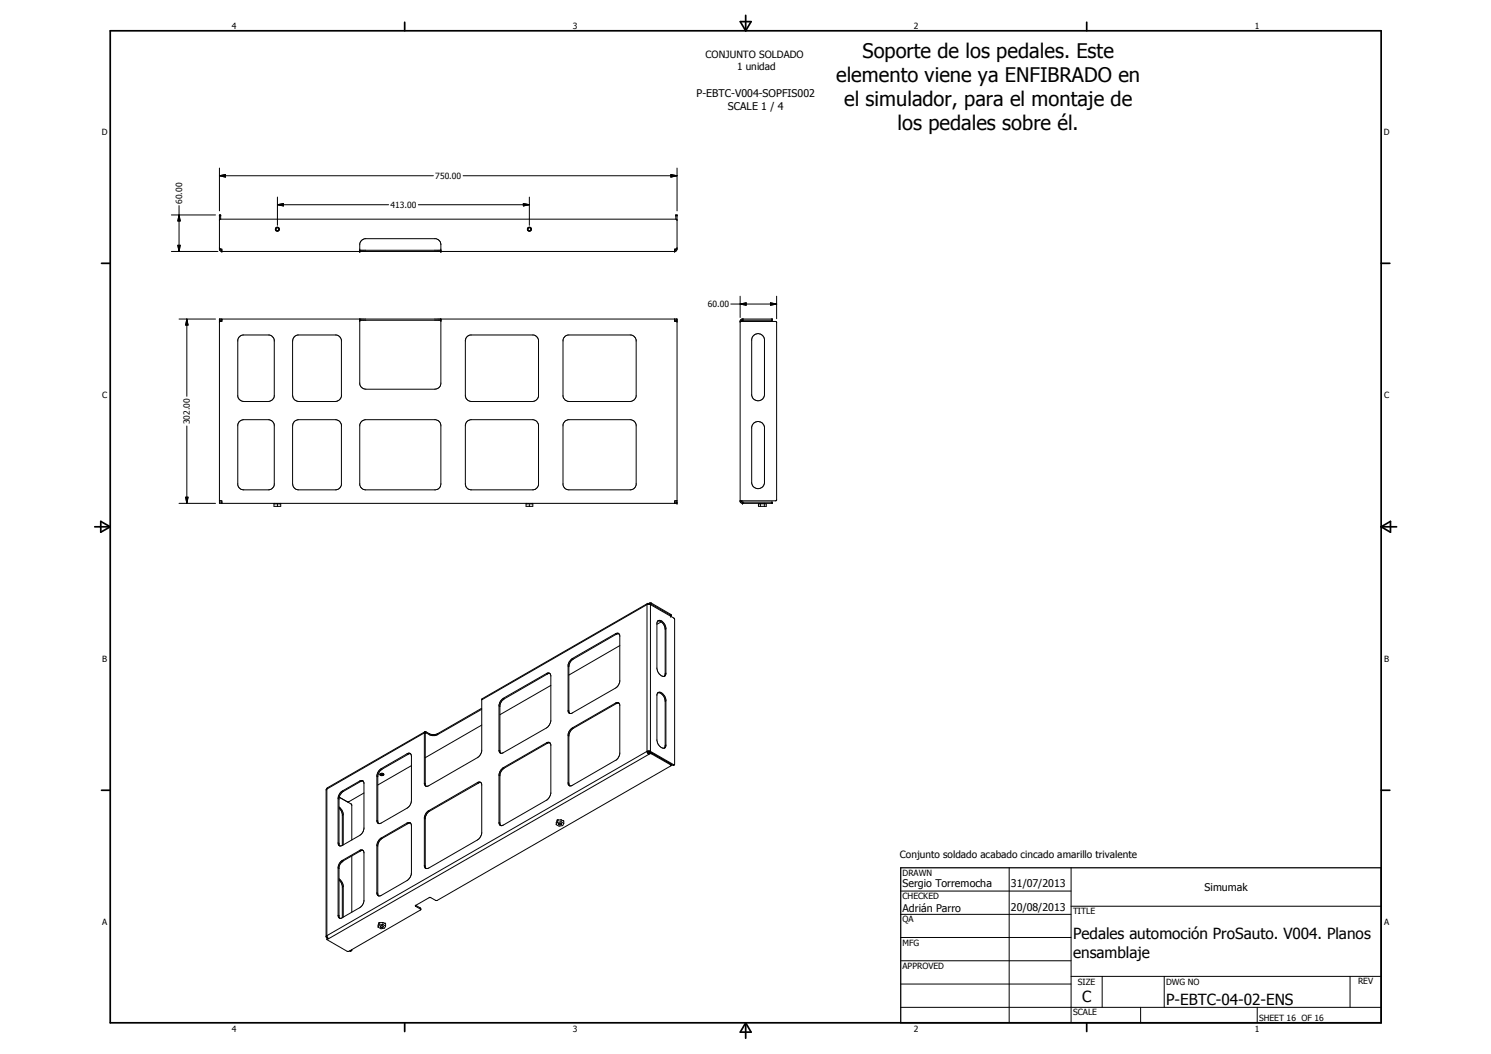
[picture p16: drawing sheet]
<svg xmlns="http://www.w3.org/2000/svg" width="420mm" height="297mm" viewBox="0 0 420 297" stroke-linecap="round" stroke-linejoin="round" font-family="sans-serif">
<defs><g id="words">
<g font-size="5.7">
<text x="243" y="16.2">Soporte de los pedales. Este</text>
<text x="235.7" y="23">elemento viene ya ENFIBRADO en</text>
<text x="237.9" y="29.8">el simulador, para el montaje de</text>
<text x="252.9" y="36.6">los pedales sobre él.</text>
</g>
<g font-size="4.3">
<text x="302.4" y="264.8">Pedales automoción ProSauto. V004. Planos</text>
<text x="302.4" y="269.9">ensamblaje</text>
<text x="304.9" y="282.4">C</text>
<text x="328.6" y="283.3">P-EBTC-04-02-ENS</text>
</g>
<g font-size="3">
<text x="196.3" y="27.4">P-EBTC-V004-SOPFIS002</text>
<text x="205.1" y="31">SCALE 1 / 4</text>
<text x="254.3" y="250">Sergio Torremocha</text>
<text x="284.9" y="250.1">31/07/2013</text>
<text x="339.5" y="251.1">Simumak</text>
<text x="254.3" y="257.1">Adrián Parro</text>
<text x="284.9" y="256.7">20/08/2013</text>
</g>
<g font-size="2.8">
<text x="198.8" y="16.5">CONJUNTO SOLDADO</text>
<text x="207.7" y="19.9">1 unidad</text>
<text x="253.6" y="241.9">Conjunto soldado acabado cincado amarillo trivalente</text>
</g>
<g font-size="2.4">
<text x="65.4" y="8">4</text>
<text x="161.4" y="8">3</text>
<text x="257.5" y="8">2</text>
<text x="353.6" y="8">1</text>
<text x="28.7" y="38">D</text>
<text x="390" y="38">D</text>
<text x="122.7" y="50.5">750.00</text>
<text x="51.3" y="57.4" transform="rotate(-90 51.3 57.4)">60.00</text>
<text x="110.1" y="58.6">413.00</text>
<text x="199.5" y="86.6">60.00</text>
<text x="28.8" y="112.2">C</text>
<text x="390" y="112.2">C</text>
<text x="53.5" y="119.5" transform="rotate(-90 53.5 119.5)">302.00</text>
<text x="28.8" y="186.5">B</text>
<text x="390.1" y="186.5">B</text>
<text x="254.3" y="246.8">DRAWN</text>
<text x="254.3" y="253.4">CHECKED</text>
<text x="302.4" y="257.7">TITLE</text>
<text x="28.8" y="260.7">A</text>
<text x="254.3" y="260">QA</text>
<text x="390" y="260.7">A</text>
<text x="254.3" y="266.5">MFG</text>
<text x="254.3" y="273.1">APPROVED</text>
<text x="303.8" y="277.5">SIZE</text>
<text x="328.6" y="277.5">DWG NO</text>
<text x="382.7" y="277.4">REV</text>
<text x="302.4" y="286.2">SCALE</text>
<text x="354.8" y="287.7">SHEET 16 OF 16</text>
<text x="65.4" y="290.7">4</text>
<text x="161.4" y="290.7">3</text>
<text x="257.5" y="290.7">2</text>
<text x="353.6" y="290.7">1</text>
</g>
</g></defs>
<g fill="none" stroke="#000" stroke-width=".28">
<path d="M50.4 58v12.9M61.8 49.5l1.7-.3v.7zM61.8 47.4v12M61.8 49.5h60.3M78.2 57.7l1.7-.3v.6zM78.2 55.5v8M78.2 57.7h31.3M117.9 57.7h31.3M130.5 49.5h60.3M147.5 57.4l1.7 .3-1.7 .3zM149.2 55.5v8M189 49.2l1.8 .3-1.8 .4z"/>
<path d="M190.8 47.4v12M48.3 60.6h12.4M48.3 70.9h13.1M50.1 69.1h.7l-.4 1.8zM50.4 60.6l.4 1.7h-.7zM61.8 60.6h.1M61.8 60.6v9.8l.6 .5h127.9l.5-.5v-9.8M61.8 69.9l.4 .3M61.8 60.6h.4M61.8 62l.2-.2h128.6l.2 .2M62.2 60.6h.1M62.2 70.2h.3v.7"/>
<path d="M62.2 60.6v1.2M62.2 70.2l.3 .3M62.5 70.9h.1M101.4 70.9h.1M101.4 70.5h.1M101.4 70.9v-2.2a1.81 1.81 0 0 1 1.5-1.4h19.9a1.81 1.81 0 0 1 1.4 1.4v2.2M101.4 70.5h22.8M124.2 70.9h.1M124.2 70.5h.1M190.1 70.9h.1M190.4 60.6h.1M190.4 70.2h-.3v.7"/>
<path d="M190.4 60.6h.4M190.4 70.2l-.3 .3M190.4 60.6v1.2M190.8 60.6h.1M190.8 69.9l-.4 .3M50.4 89.9h10.3M52.7 89.9l.3 1.7h-.7zM52.7 89.9v21.8M61.8 89.9h.1M61.8 90.3h.1M61.8 90.6h.1M61.8 89.9h129"/>
<path d="M61.8 89.9v.4M61.8 90.6v50.5M61.8 90.3h.7M62.5 89.9h.1M62.5 89.9v.7h-.7M67.4 95l1.1-.6h7.3a1.7 1.7 0 0 1 1.5 1.5v15.7a1.85 1.85 0 0 1-1.7 1.6h-6.9a1.86 1.86 0 0 1-1.7-1.6v-15.7zM83 94.8l.9-.4h10.8a1.81 1.81 0 0 1 1.5 1.5v15.7a1.86 1.86 0 0 1-1.7 1.6h-10.3a1.81 1.81 0 0 1-1.7-1.8v-15.3l.1-.7zM101.4 90.3h.1M101.4 89.9h.1M101.4 90.3h22.8M101.4 89.9v18.3a1.76 1.76 0 0 0 1.7 1.5h19.4a1.76 1.76 0 0 0 1.7-1.5v-18.3M124.2 90.3h.1"/>
<path d="M124.2 89.9h.1M131.5 95l1.1-.6h17.7a1.68 1.68 0 0 1 1.5 1.5v15.7a1.86 1.86 0 0 1-1.7 1.6h-17.2a1.85 1.85 0 0 1-1.8-1.6v-15.7zM159.2 94.8l.9-.4h17.7a1.81 1.81 0 0 1 1.5 1.5v15.7a1.86 1.86 0 0 1-1.7 1.6h-17.3a1.76 1.76 0 0 1-1.6-1.6v-15.7zM190.1 89.9h.1M190.1 90.3h.7M190.1 89.9v.7h.7M190.8 90.3h.1M190.8 89.9h.1M190.8 90.6h.1M190.8 89.9v.4M190.8 90.6v50.5M205.9 85.7h13"/>
<path d="M208.6 85.7l1.7-.4v.7zM208.6 90.6h.1M208.6 90.6h10l.3 .2v50.1l-.3 .2h-10M208.6 83.5v6M209.2 90.3h.1M209.2 89.9h.1M209.2 90.3h8.5v-.4h-8.6l-.5 .6v50.8l.1 .3 .5 .3M209.2 89.9v.4M209.2 90.3l-.3 .3M212.3 94.6a1.84 1.84 0 0 1 3.1 1v15.8a1.82 1.82 0 0 1-1.8 1.6 1.82 1.82 0 0 1-1.8-1.6v-15.8zM217.1 85.3l1.8 .4-1.8 .3zM218.9 83.5v6.3"/>
<path d="M67.4 118.9l1.1-.6h7.3l.7 .2 .7 .8 .1 17.3a1.83 1.83 0 0 1-1.5 1.4h-7.3a1.68 1.68 0 0 1-1.5-1.4v-16.8zM82.9 118.9l1-.6h10.8a1.81 1.81 0 0 1 1.5 1.5v16.8a1.81 1.81 0 0 1-1.5 1.4h-10.8a1.76 1.76 0 0 1-1.4-1.7v-16.3zM101.8 118.9l1.1-.6h19.9l.7 .2 .4 .4 .3 .9v16.8a1.68 1.68 0 0 1-1.4 1.4h-19.9a1.81 1.81 0 0 1-1.5-1.4v-16.8zM131.5 118.9l1.1-.6h17.7a1.81 1.81 0 0 1 1.5 1.5v16.8a1.81 1.81 0 0 1-1.5 1.4h-17.7a1.68 1.68 0 0 1-1.5-1.4v-16.8zM159.2 118.7l.9-.4h17.7a1.81 1.81 0 0 1 1.5 1.5v16.8a1.81 1.81 0 0 1-1.5 1.4h-17.7a1.6 1.6 0 0 1-1.4-1.4v-16.8zM212.3 119.4a1.85 1.85 0 0 1 3.1 .9v15.9a1.82 1.82 0 0 1-1.8 1.5 1.82 1.82 0 0 1-1.8-1.5v-15.9zM52.7 120.1v21.8M50.4 141.9h10.3M52.3 140.1h.7l-.3 1.8zM61.8 141.1h.1M61.8 141.1h.7v.8M62.5 141.5h-.7v.4h129"/>
<path d="M77.2 141.9v.8h1.9v-.8M77.5 141.9v.1M77.9 141.9l-.7 .1M78.2 141.9v.8M78.4 141.9l.7 .1M78.9 141.9v.1M148.2 141.9v.8h1.9v-.8M148.5 141.9v.1M148.9 141.9l-.7 .1M149.2 141.9v.8M149.4 141.9l.7 .1M149.9 141.9v.1"/>
<path d="M190.1 141.5h.7M190.8 141.9h.1M190.8 141.5h.1M190.8 141.1h.1M190.8 141.5v.4M190.8 141.1h-.7v.8M208.6 141.1h.1M208.9 141.1l.3 .4M209.2 141.9h.1M209.2 141.5h.1M209.2 141.5h8.5v.4h-8.5M209.2 141.5v.4"/>
<path d="M213.7 141.9v.8h2.2v-.7l-.4-.1M213.9 141.9h1.2M214.2 141.9v.1M214.3 142v.7M215.4 141.9v.8M173.4 178.6a.73 .73 0 0 1 .8-.1 .73 .73 0 0 1 .5 .6v12.9l-.6 1.3-.7 .6-12.1 7a.71 .71 0 0 1-1.2-.3v-13.3l.2-.7 1-1M173.4 178.6l-12.1 7M173.4 178.6l.3 .1M173.7 178.7l-12.2 7.1M174.4 178.6l-.7 .1M182.4 170.1l-.1 41.8 .5 .7M182.4 170.1h.4"/>
<path d="M182.4 170.1l-46.5 26.8-.1 .2-.1 14.7a2.54 2.54 0 0 1-1.2 1.7l-13.7 7.9a.76 .76 0 0 1-1.2-.5v-14.5l.2-.2 1.1 .6M182.8 170.1v.2M183 170.3h.5M183 170h.5M183 170v.3M183 170.3h.1M183 170l-.2 .1M183 170.3l-.7 .1-46.5 26.8M183 170.3l.3 .1M183.3 170.4l6.6 3.8 .2 .4v40.8l-.2 .1M183.3 170.4v41.4M183.5 170v.3"/>
<path d="M183.5 170.3l5.5 3.1M183.5 170l5.5 3.1M185.3 175a1.76 1.76 0 0 1 2.3 1.7l.1 13.2a.9 .9 0 0 1-.8 .7 .9 .9 0 0 1-.9-.5l-.7-.9-.2-.7v-13zM185.4 175a2.14 2.14 0 0 1 2 2.3M186.3 175.3l-1.2 .6M187.4 177.3v12.6M187.7 177.2l-.3 .1M189 173.7h.1M189 173.4l.1 .1M189 173.1v.6M189 173.1v.3M135.8 199.9l-12.5 7.1"/>
<path d="M135.8 199.6l-12.5 7.2M140.6 198.9l.3 .2M141.8 196.8l-.6 .6-.6 1.3v12.9l.2 .5 .3 .2M141.8 196.8l.3 .2M142.1 197l-.7 .5-.5 1.4 .1 13.3M154 189.8l-12.2 7M154 189.8a.76 .76 0 0 1 1.2 .5l-.1 13.2a2.5 2.5 0 0 1-1.1 1.6l-12.3 7.1-.7 .1M154 189.8l.3 .1M154.3 189.9l-12.2 7.1M155 189.8l-.7 .1M155.2 193.2l-14.3 8.2M160.1 187.7l.2 .2"/>
<path d="M160.3 187.9v12.6l.3 .6M161.3 185.6l.2 .2M161.5 185.8l-.9 1-.3 1.1M173.4 198.2l.8-.2 .5 .7v13.7l-.5 1.1-.6 .7-12.3 7.1-.7 .2-.5-.5v-14.2l.4-.8 .8-.9M173.4 198.2l-12.1 6.9M173.4 198.2l.3 .1M173.7 198.3l-12.2 7M174.4 198.2l-.7 .1M174.7 181.9l-14.4 8.3M185.3 195.3a1.47 1.47 0 0 1 2.1 1l.3 .9v13a.8 .8 0 0 1-.7 .7 .8 .8 0 0 1-.9-.4l-.6-.8-.4-1v-13zM185.4 195.2a2.23 2.23 0 0 1 2 2.4M187.4 197.6v12.5"/>
<path d="M187.4 189.9l-.3 .7M187.7 197.5l-.3 .1M187.7 189.7l-.3 .2M106.2 218.7l.3 .2M107 218.2a.56 .56 0 0 1 .7-.3 .56 .56 0 0 1 .4 .5l-.2 .2a.59 .59 0 0 1-.9-.4zM107.1 218.1l.3 .2 .7-.2M107.4 216.6l.2 .2M107.6 216.8l-.7 .8-.4 1.1v12.9l.2 .5M114.7 212.4l-7.3 4.2M114.7 212.4l.3 .2M115 212.6l-7.4 4.2M115.6 212.4l.3 .7v12.5l-.3 1.1-.9 1.1-7.3 4.1a.73 .73 0 0 1-.7 .2 .73 .73 0 0 1-.5-.7v-12.9l.6-1.3 .6-.6"/>
<path d="M115.6 212.4l-.5-.1-.4 .1M115.7 212.4l-.7 .2M115.9 215.8l-9.4 5.4M119.6 206.5l-27.7 16v41.5l.2 .2M119.7 206.2l-27.6 16v41.6l.5 .7M120.1 206.5l.8 .5M120.1 206.5l-.3 .1v14.4l.3 .6M120.1 206.5l-.3 .2M120.9 206.8l.9 .2 1.5-.2M120.9 207l.2 .1a2.54 2.54 0 0 0 2.2-.1M120.9 206.8v.2M123.3 206.8v.2"/>
<path d="M135.8 204.3l-16 9.2M140.6 211.5l.3 .1M140.6 218.5l.3 .1M141.8 216.4l-.6 .6-.6 1.2v13.8l.5 .7M141.8 216.4l.3 .1M142.1 216.5l-.7 .6-.5 1.3 .1 14.2M154 209.3a.78 .78 0 0 1 1.2 .5l-.1 14a2.5 2.5 0 0 1-1.1 1.7l-12.2 7-.8 .2M154 209.3l-12.2 7.1M154 209.3l.3 .2M154.3 209.5l-12.2 7M155 209.3l-.7 .2M160.1 200.2l.2 .2"/>
<path d="M160.1 207.3l.2 .1M160.3 207.4v13.5l.3 .6M161.3 205.1l.2 .2M161.5 205.3a2.88 2.88 0 0 0-1.2 2.1M182.3 211.8l.3 .1M182.3 211.8l-90.4 52.1M182.3 211.8h1M182.6 211.9h.4M182.6 211.9l.2 .4M182.8 212.3v.3M182.8 212.6l-90.2 51.9M183 212.1v.3"/>
<path d="M183 212.4h.5M183 212.1h.5M183 212.4l-.2 .2M183 212.1l-.2 .2M183 211.9l6.6 3.7M183.3 211.8l-.3 .1M183.3 211.8l6.6 3.7M183.5 212.1v.3M183.5 212.4l5.5 3.2M183.5 212.1l5.5 3.2M187.4 210.1l-.3 .8M187.7 210l-.3 .1"/>
<path d="M189 215.3v.6l-65.8 37.8-.4 .1-1.7-.9-3.9 2.2M189 215.6l.1 .1M189 215.3v.3M189.9 215.5l-.3 .1M190 215.5l-.4 .1M92.2 222.1l-.1 .1M95.3 225l.2 .2M95.3 237.5l.2 .2M95.5 227.4l.9 .9 .3 1.1v8.7M95.5 227.8l.7 .7 .3 1v8.8M95.6 224.7l3.4 1.9 .1 .3v9.8M96.5 222.9a2.57 2.57 0 0 0-1.2 1.9v12.9a.7 .7 0 0 0 .4 .7 .7 .7 0 0 0 .8-.1"/>
<path d="M96.5 222.9l.2 .2M96.7 229.6l-.2 .1M96.7 223.1l-.9 1-.3 .6v13.3l.2 .4M101.3 220.1a.73 .73 0 0 1 .8-.1 .73 .73 0 0 1 .5 .6v13l-.2 .6-1.1 1.3-4.8 2.8M101.3 239.7a.73 .73 0 0 1 .8-.1 .73 .73 0 0 1 .5 .6v13.7l-.2 .7-.9 1.1-5 2.9M101.3 220.1l-4.8 2.8M101.3 239.7l-4.8 2.8M101.3 220.1l.3 .2M101.3 239.7l.3 .1M101.6 220.3l-4.9 2.8M101.6 239.8l-4.9 2.8M102.3 220.1l-.7 .2"/>
<path d="M102.3 239.7l-.7 .1M102.6 223.5l-4.3 2.4h-.5M106.2 231.3l.3 .1M106.2 238.3l.3 .1M107.4 236.2l-.6 .6-.6 1.3v13.7l.2 .5 .4 .2M107.4 236.2l.2 .1M107.6 236.3l-.6 .6-.5 1.3v13.8l.2 .5M114.7 231.9l-7.3 4.3M114.7 231.9h.9M114.7 231.9l.3 .2M115 232.1l-7.4 4.2M115.6 231.9l.3 .8v13.6a2.79 2.79 0 0 1-1.2 1.9l-7.3 4.1-.6 .2"/>
<path d="M115.7 231.9l-.7 .2M119.6 220.7l.2 .2M119.6 230.5l.2 .2M120.8 228.5l.3 .1M121.1 228.6l-.9 .8-.4 1.1v13.8l.3 .5M134.5 220.6l.8-.2 .5 .7v13.7a2.58 2.58 0 0 1-1.3 1.9l-13.7 7.9-.8 .2-.4-.7v-13.7l.5-1.3 .7-.6M134.5 220.6l-13.7 7.9M134.5 220.6l.3 .1M134.8 220.7l-13.7 7.9M135.5 220.6l-.7 .1M140.6 231.8l.3 .1M157 231.4l-.3 .4v.6"/>
<path d="M157 231.1v.7M157 231.1v.1M157 231.8l-.3 .6M157.5 232a.39 .39 0 0 1 .5 0 .39 .39 0 0 1 .1 .4h-.6zM158.1 231l-1.1 .1M158.1 231l.8 .4v.7M158.1 231v.6M158.1 231.6l.8 .5M158.1 231.6l-1.1 .2M158.9 232.1l-.3 .6-1 .1-.9-.4M160.1 220.6l.2 .2M95.3 244.6l.2 .1"/>
<path d="M95.3 257.9l.2 .2M95.5 247.6a3.1 3.1 0 0 1 1.2 2v8.9M95.5 248l.7 .8 .3 .9v8.9M96.4 242.9l-.1 .1M96.5 242.5l-.8 .7-.4 1.2v13.7a.69 .69 0 0 0 .4 .7 .69 .69 0 0 0 .8-.2M96.5 242.5l.2 .1M96.6 242.7l-.7 .7-.4 .9v14.1l.2 .4M96.7 249.9l-.2 .1M96.7 242.6l-.3 .3M99.1 241.2v15.9M106.2 251.6l.3 .2M107.9 260h-1.1"/>
<path d="M107.9 260l.8 .3v.7M107.9 260v.5M117.2 255.1v.3M117.2 255.4l1.3 .8M117.2 255.1l1.3 .8M118.5 255.9l.1 .5-20.3 11.7h-.5l-5.7-3.3M118.5 256.2h.1M118.5 255.9v.3M119.6 243.9l.2 .2M253.8 251.1h48M253.8 257.7h48M284.4 244.6v43.6"/>
<path d="M301.8 255.4h87.4M301.8 244.6v43.6M92.1 264.2l.3 .2M92.2 264.2h-.1M92.4 264.4l-.3 .1v.3M92.6 264.5l-.5 .3M98.5 268h.2M98.8 267.8l.1 .1M98.9 267.9l-.2 .1M99.1 267.9l-.4 .1M99.1 267.6l-.2 .3M106.8 260l-.3 1.3"/>
<path d="M106.8 260v.7M106.8 260.7l-.3 .6M107.2 261l.6-.1 .2 .3-.6 .2zM107.9 260.5l.8 .5M107.9 260.5l-1.1 .2M108.7 261l-.3 .6-1.1 .1-.8-.4M253.8 264.2h48M253.8 270.8h48M253.8 277.3h48M301.8 275.2h87.4M310.6 275.2v8.7M328.1 275.2v8.7"/>
<path d="M380.4 275.2v8.7M253.8 283.9h135.4M321.4 283.9v4.3M354.3 283.9v4.3"/>
<circle cx="78.1" cy="64.6" r=".57"/>
<circle cx="78.1" cy="64.6" r=".43"/>
<circle cx="149.2" cy="64.6" r=".43"/>
<circle cx="149.2" cy="64.6" r=".58"/>
</g>
<g fill="none" stroke="#000" stroke-width=".48">
<path d="M31.1 8.7h358.1v279.5h-358.1zM114 6.3v2.4M208.6 6.1h3.1l-1.6 2.6zM210.1 4.3v4.4M306.2 6.3v2.4M28.6 74.2h2.5M389.2 74.2h2.5M26.7 148.5h4.4M28.4 146.9l2.7 1.6-2.7 1.5zM389.2 148.5h4.4M389.2 148.5l2.6-1.6v3.1zM28.6 222.7h2.5"/>
<path d="M389.2 222.7h2.5M114 288.2v2.5M210.1 288.2v4.4M210.1 288.2l1.6 2.7h-3.1zM306.2 288.2v2.5"/>
</g>
<path d="M253.8 244.6h135.4v43.6h-135.4z" fill="none" stroke="#000" stroke-width=".35"/>
<path d="M61.8 49.5l1.7-.3v.7zM78.2 57.7l1.7-.3v.6zM147.5 57.4l1.7 .3-1.7 .3zM189 49.2l1.8 .3-1.8 .4zM50.1 69.1h.7l-.4 1.8zM50.4 60.6l.4 1.7h-.7zM52.7 89.9l.3 1.7h-.7zM208.6 85.7l1.7-.4v.7zM217.1 85.3l1.8 .4-1.8 .3zM52.3 140.1h.7l-.3 1.8z" fill="#000"/>
<use href="#words"/>
</svg>
